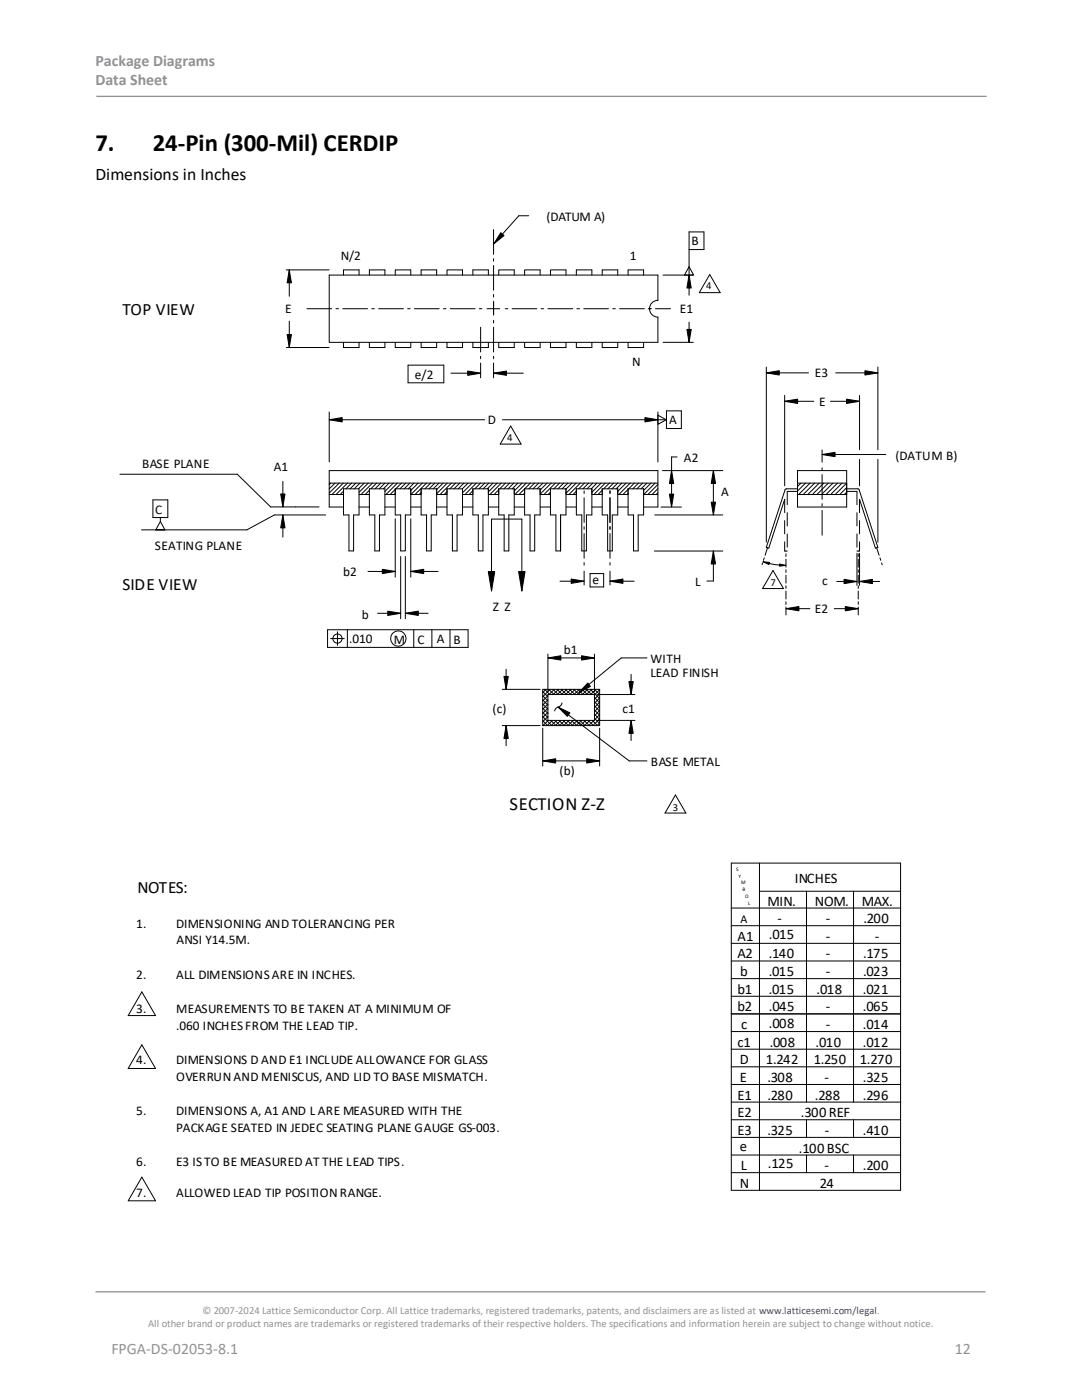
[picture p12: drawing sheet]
<svg xmlns="http://www.w3.org/2000/svg" width="216mm" height="279mm" viewBox="0 0 216 279" stroke-linecap="round" stroke-linejoin="round" font-family="sans-serif">
<defs><g id="words">
<g font-size="5">
<text x="19" y="30.1">7.</text>
<text x="30.5" y="30.1">24-Pin (300-Mil) CERDIP</text>
</g>
<text font-size="3.7" x="101.7" y="161.7">SECTION Z-Z</text>
<g font-size="3.5">
<text x="19" y="35.9">Dimensions in Inches</text>
<text x="24.5" y="62.9">TOP VIEW</text>
<text x="24.5" y="117.7">SIDE VIEW</text>
</g>
<text font-size="3.4" x="27.4" y="178.3">NOTES:</text>
<g font-size="3.2" fill="#919195">
<text x="19" y="13.2">Package Diagrams</text>
<text x="19" y="17.1">Data Sheet</text>
<text x="22.2" y="270.2">FPGA-DS-02053-8.1</text>
<text x="190.5" y="270.2">12</text>
</g>
<g font-size="2.9">
<text x="158.6" y="176.3">INCHES</text>
<text x="153.2" y="180.8">MIN.</text>
<text x="155.1" y="184.2">-</text>
<text x="162.6" y="180.8">NOM.</text>
<text x="164.8" y="184.2">-</text>
<text x="172" y="180.8">MAX.</text>
<text x="172.3" y="184.2">.200</text>
<text x="147.2" y="191.3">A2</text>
<text x="147.2" y="187.8">A1</text>
<text x="153.4" y="191.3">.140</text>
<text x="153.4" y="187.5">.015</text>
<text x="164.8" y="191.3">-</text>
<text x="164.8" y="187.8">-</text>
<text x="172.2" y="191.3">.175</text>
<text x="174.6" y="187.8">-</text>
<text x="147.7" y="194.8">b</text>
<text x="153.4" y="194.7">.015</text>
<text x="164.8" y="194.8">-</text>
<text x="172.2" y="194.8">.023</text>
<text x="147.2" y="201.9">b2</text>
<text x="147.2" y="198.3">b1</text>
<text x="153.4" y="198.3">.015</text>
<text x="153.4" y="201.9">.045</text>
<text x="162.9" y="198.3">.018</text>
<text x="164.8" y="201.9">-</text>
<text x="172.2" y="201.9">.065</text>
<text x="172.2" y="198.3">.021</text>
<text x="147.2" y="208.9">c1</text>
<text x="147.9" y="205.4">c</text>
<text x="153.4" y="205.3">.008</text>
<text x="153.6" y="208.9">.008</text>
<text x="162.7" y="208.9">.010</text>
<text x="164.8" y="205.4">-</text>
<text x="172.2" y="205.4">.014</text>
<text x="172.2" y="208.9">.012</text>
<text x="147.6" y="216">E</text>
<text x="147.6" y="212.4">D</text>
<text x="152.8" y="212.4">1.242</text>
<text x="153.1" y="216">.308</text>
<text x="162.4" y="212.4">1.250</text>
<text x="164.5" y="216">-</text>
<text x="171.5" y="212.4">1.270</text>
<text x="172.2" y="216">.325</text>
<text x="147.2" y="219.5">E1</text>
<text x="153.1" y="219.5">.280</text>
<text x="162.6" y="219.5">.288</text>
<text x="172.2" y="219.5">.296</text>
<text x="147.2" y="223">E2</text>
<text x="147.2" y="226.5">E3</text>
<text x="153.1" y="226.5">.325</text>
<text x="159.8" y="223">.300REF</text>
<text x="164.6" y="226.5">-</text>
<text x="172.2" y="226.5">.410</text>
<text x="147.6" y="229.7">e</text>
<text x="147.8" y="233.6">L</text>
<text x="153.2" y="233.2">.125</text>
<text x="159.4" y="230.1">.100BSC</text>
<text x="164.5" y="233.6">-</text>
<text x="172.2" y="233.6">.200</text>
<text x="147.7" y="237.1">N</text>
<text x="163.6" y="237.1">24</text>
</g>
<g font-size="2.7">
<text x="109" y="44">(DATUM A)</text>
<text x="68" y="51.8">N/2</text>
<text x="125.7" y="51.8">1</text>
<text x="138" y="48.9">B</text>
<text x="56.9" y="62.5">E</text>
<text x="135.7" y="62.5">E1</text>
<text x="82.8" y="75.6">e/2</text>
<text x="126.1" y="73.1">N</text>
<text x="162.6" y="75.3">E3</text>
<text x="163.4" y="81.1">E</text>
<text x="97.3" y="84.6">D</text>
<text x="133.6" y="84.7">A</text>
<text x="28.3" y="93.4">BASE PLANE</text>
<text x="54.6" y="94.1">A1</text>
<text x="136.5" y="92.3">A2</text>
<text x="178.7" y="91.7">(DATUM B)</text>
<text x="143.9" y="98.9">A</text>
<text x="30.9" y="102.5">C</text>
<text x="30.9" y="109.9">SEATING PLANE</text>
<text x="68.5" y="115">b2</text>
<text x="118.2" y="116.5">e</text>
<text x="138.7" y="116.9">L</text>
<text x="164" y="116.8">c</text>
<text x="72.2" y="123.5">b</text>
<text x="98.3" y="122">Z Z</text>
<text x="162.6" y="122.4">E2</text>
<text x="69.7" y="128.4">.010</text>
<text x="78.6" y="128.4">M</text>
<text x="83.3" y="128.5">C</text>
<text x="87.2" y="128.4">A</text>
<text x="90.5" y="128.5">B</text>
<text x="112.5" y="130.5">b1</text>
<text x="129.8" y="135.2">LEAD FINISH</text>
<text x="129.8" y="132.4">WITH</text>
<text x="98.3" y="142.2">(c)</text>
<text x="124.2" y="142.2">c1</text>
<text x="111.7" y="154.7">(b)</text>
<text x="129.9" y="153">BASE METAL</text>
<text x="27.2" y="185.3">1.</text>
<text x="35.1" y="185.3">DIMENSIONING AND TOLERANCING PER</text>
<text x="35.2" y="188.4">ANSI Y14.5M.</text>
<text x="27.2" y="195.4">2.</text>
<text x="35.1" y="195.4">ALL DIMENSIONS ARE IN INCHES.</text>
<text x="27.2" y="202.2">3.</text>
<text x="35.1" y="202.2">MEASUREMENTS TO BE TAKEN AT A MINIMUM OF</text>
<text x="35.1" y="205.6">.060 INCHES FROM THE LEAD TIP.</text>
<text x="27.2" y="212.3">4.</text>
<text x="35.1" y="215.7">OVERRUN AND MENISCUS, AND LID TO BASE MISMATCH.</text>
<text x="35.1" y="212.3">DIMENSIONS D AND E1 INCLUDE ALLOWANCE FOR GLASS</text>
<text x="27.2" y="222.5">5.</text>
<text x="35.1" y="222.5">DIMENSIONS A, A1 AND L ARE MEASURED WITH THE</text>
<text x="35.1" y="225.9">PACKAGE SEATED IN JEDEC SEATING PLANE GAUGE GS-003.</text>
<text x="27.2" y="232.6">6.</text>
<text x="35.1" y="232.6">E3 IS TO BE MEASURED AT THE LEAD TIPS.</text>
<text x="27.2" y="238.8">7.</text>
<text x="35.1" y="238.8">ALLOWED LEAD TIP POSITION RANGE.</text>
</g>
<text font-size="2.4" x="147.8" y="184.1">A</text>
<g font-size="2.1">
<text x="140.9" y="57.8">4</text>
<text x="101.2" y="88">4</text>
<text x="153.7" y="117">7</text>
<text x="134.2" y="161.9">3</text>
</g>
<g font-size="2.1" fill="#919195">
<text x="40.4" y="262.3">© 2007-2024 Lattice Semiconductor Corp. All Lattice trademarks, registered trademarks, patents, and disclaimers are as listed at www.latticesemi.com/legal.</text>
<text x="29.6" y="264.9">All other brand or product names are trademarks or registered trademarks of their respective holders. The specifications and information herein are subject to change without notice.</text>
</g>
<g font-size="1.1">
<text x="146.9" y="173.8">S</text>
<text x="147.3" y="175.2">Y</text>
<text x="147.9" y="176.5">M</text>
<text x="148.2" y="177.8">B</text>
<text x="148.7" y="179.2">O</text>
<text x="149.3" y="180.6">L</text>
</g>
</g></defs>
<path d="M19.2 19.2h177.6M19 257.8h177.6" fill="none" stroke="#919195" stroke-width=".26"/>
<g fill="none" stroke="#000" stroke-width=".2">
<path d="M57.1 53.9h8.6M57.7 53.9l.5 2.5h-.9zM57.7 53.9v5.2M65.7 54.9h65.6v5a1.68 1.68 0 0 0-1.7 1.7 1.68 1.68 0 0 0 1.7 1.7v5h-65.6zM68.5 54.9v-1h3.1v1M73.7 54.9v-1h3.1v1M78.9 54.9v-1h3.1v1M84 54.9v-1h3.1v1M89.2 54.9v-1h3.1v1M94.4 54.9v-1h3.1v1M98.5 45.8v5M98.5 51.6v.5"/>
<path d="M98.5 53v4.9M98.5 58.8v.5M99.5 54.9v-1h3.1v1M99.9 46.4l.7 .6-2.1 1.7zM104.7 54.9v-1h3.1v1M105.5 43.1h-2l-5 5.6M109.8 54.9v-1h3.1v1M115 54.9v-1h3.1v1M120.2 54.9v-1h3.1v1M125.3 54.9v-1h3.1v1M132.3 54.9h5.9M137.5 54.9l.4 2.6h-.8z"/>
<path d="M137.5 53.2l.9 1.7h-1.8zM137.5 49.8h3v-3.5h-3v12.6M141.6 54.8l2.1 3.6h-4.2zM57.1 69.4h8.6M57.3 66.8h.9l-.5 2.6zM57.7 64.1v5.3M61.2 61.6h5M67 61.6h.5M68.4 61.6h4.9M68.5 68.3v1.1h3.1v-1.1M73.7 68.3v1.1h3.1v-1.1M74.2 61.6h.5"/>
<path d="M75.5 61.6h5M78.9 68.3v1.1h3.1v-1.1M81.3 61.6h.5M81.4 72.9h7.2v3.5h-7.2zM82.7 61.6h4.9M84 68.3v1.1h3.1v-1.1M88.5 61.6h.5M89.2 68.3v1.1h3.1v-1.1M89.9 61.6h4.9M90 74.5h5.9M93.3 74.1l2.6 .4-2.6 .4zM94.4 68.3v1.1h3.1v-1.1"/>
<path d="M95.6 61.6h.6M95.9 65.3v4.9M95.9 71.1v.5M95.9 72.5v2.9M97.2 61.6h2.5M98.5 74.5l2.6-.4v.8zM98.5 60.1v2.8M98.5 63.9v.6M98.5 65.3v4.9M98.5 71.1v.5M98.5 72.5v2.9M98.5 74.5h5.9"/>
<path d="M99.5 68.3v1.1h3.1v-1.1M100.8 61.6h.5M102.2 61.6h4.9M104.7 68.3v1.1h3.1v-1.1M108 61.6h.5M109.3 61.6h5M109.8 68.3v1.1h3.1v-1.1M115 68.3v1.1h3.1v-1.1M115.1 61.6h.5M116.5 61.6h4.9M120.2 68.3v1.1h3.1v-1.1M122.3 61.6h.5"/>
<path d="M123.6 61.6h5M125.3 68.3v1.1h3.1v-1.1M129.4 61.6h.5M130.8 61.6h3M132.3 68.3h6M137.1 65.7h.8l-.4 2.6zM137.5 64.3v4M152.9 74.4l2.6-.4v.8zM152.9 73.3v34.9M152.9 74.4h8.4M156.6 78.9v18.1M166.7 74.4h8.5"/>
<path d="M168.9 79.7l2.6 .4-2.6 .4zM171.5 78.9v10.8M172.6 74l2.6 .4-2.6 .4zM175.2 73.3v16.4M23.9 94.6h23.5l6.6 6.6h9.7M30.5 99.8h3v3.5h-3zM56 98.6h.9l-.5 2.6zM56.4 96.1v5.1M65.7 83.8l2.6-.5v.9zM65.7 96.4h65.6M65.7 98.7h2.8M65.7 83.8h31"/>
<path d="M65.7 82.2v10M66 96.4l-.3 .3M66.8 96.4l-1.1 1.2M67.7 96.4l-2 2M68.5 96.4l-2.3 2.3M68.5 97.6h3.1v5.2h-1v7.1h-1v-7.1h-1.1zM68.5 98l-.6 .7M69.3 96.4l-2.2 2.3M70.2 96.4l-1.2 1.2M71 96.4l-1.1 1.2M71.6 98.7h2.1M71.8 96.4l-1.1 1.2"/>
<path d="M72.7 96.4l-1.2 1.2M73.5 96.4l-1.9 1.9M73.7 97.9l-.8 .8M73.7 97.6h3.1v5.2h-1.1v7.1h-.9v-7.1h-1.1zM74.3 96.4l-2.3 2.3M75.1 96.4l-1.1 1.2M76 96.4l-1.2 1.2M76.8 96.4l-1.1 1.2M76.8 98.7h2.1M77.6 96.4l-1.1 1.2M78.5 96.4l-1.7 1.7M78.9 97.6h3.1v5.2h-1.1v7.1h-.9v-7.1h-1.1z"/>
<path d="M78.9 98.5l-.2 .2M78.9 97.7l-1.1 1M79.3 96.4l-2.3 2.3M80.1 96.4l-1.1 1.2M80.9 96.4l-1.1 1.2M81.8 96.4l-1.2 1.2M82 98.7h2M82.6 96.4l-1.1 1.2M83.4 96.4l-1.4 1.5M84 97.6h3.1v5.2h-1.1v7.1h-.9v-7.1h-1.1zM84 98.3l-.3 .4M84.3 96.4l-2.3 2.3"/>
<path d="M85.1 96.4l-2.3 2.3M85.9 96.4l-1.1 1.2M86.8 96.4l-1.2 1.2M87.1 98.7h2.1M87.6 96.4l-1.2 1.2M88.4 96.4l-1.3 1.3M89.2 98.1l-.6 .6M89.2 97.6h3.1v5.2h-1.1v7.1h-.9v-7.1h-1.1zM89.2 96.4l-2.1 2.1M90.1 96.4l-2.3 2.3M90.9 96.4l-1.1 1.2M91.7 96.4l-1.1 1.2"/>
<path d="M92.3 98.7h2.1M92.6 96.4l-1.2 1.2M93.4 96.4l-1.1 1.2M94.2 96.4l-1.9 1.9M94.4 97.9l-.8 .8M94.4 97.6h3.1v5.2h-1.1v7.1h-1v-7.1h-1zM95 96.4l-2.2 2.3M95.9 96.4l-1.2 1.2M96.7 96.4l-1.1 1.2M97.5 98.7h2M97.5 96.4l-1.1 1.2M98.4 96.4l-1.2 1.2"/>
<path d="M99.2 96.4l-1.7 1.8M99.5 98.6l-.1 .1M99.5 97.8l-.9 .9M99.5 97.6h3.1v5.2h-1.1v7.1h-.9v-7.1h-1.1zM100 96.4l-2.2 2.3M100.3 83.8h32.7M100.9 96.4l-1.2 1.2M101.7 96.4l-1.1 1.2M101.9 85l2.1 3.6h-4.2zM102.5 96.4l-1.1 1.2M102.6 98.7h2.1M103.3 96.4l-1.1 1.2"/>
<path d="M104.2 96.4l-1.6 1.6M104.7 98.4l-.3 .3M104.7 97.6h3.1v5.2h-1.1v7.1h-.9v-7.1h-1.1zM105 96.4l-2.3 2.3M105.8 96.4l-2.2 2.3M106.7 96.4l-1.2 1.2M107.5 96.4l-1.1 1.2M107.8 98.7h2M108.3 96.4l-1.1 1.2M109.2 96.4l-1.4 1.4M109.8 98.2l-.4 .5M109.8 97.6h3.1v5.2h-1v7.1h-1v-7.1h-1.1z"/>
<path d="M110 96.4l-2.2 2.2M110.8 96.4l-2.3 2.3M111.6 96.4l-1.1 1.2M112.5 96.4l-1.2 1.2M112.9 98.7h2.1M113.3 96.4l-1.1 1.2M114.1 96.4l-1.2 1.2M115 96.4l-2.1 2M115 97.6h3.1v5.2h-1.1v7.1h-.9v-7.1h-1.1zM115 98l-.7 .7M115.8 96.4l-2.3 2.3M116.6 98v.5"/>
<path d="M116.6 99.3v5M116.6 96.4l-1.1 1.2M117.4 96.4l-1.1 1.2M118.1 98.7h2.1M118.3 96.4l-1.2 1.2M119.1 96.4l-1.1 1.2M119.9 96.4l-1.8 1.9M120.2 98.7h.1M120.2 97.8l-.9 .9M120.2 97.6h3.1v5.2h-1.1v7.1h-1v-7.1h-1zM120.8 96.4l-2.3 2.3M121.6 96.4l-1.1 1.2"/>
<path d="M121.7 98v.5M121.7 99.3v5M122.4 96.4l-1.1 1.2M123.3 96.4l-1.2 1.2M123.3 98.7h2M124.1 96.4l-1.2 1.2M124.9 96.4l-1.6 1.7M125.3 98.5l-.2 .2M125.3 97.7l-1 1M125.3 97.6h3.1v5.2h-1.1v7.1h-.9v-7.1h-1.1zM125.7 96.4l-2.2 2.3M126.6 96.4l-1.2 1.2"/>
<path d="M127.4 96.4l-1.1 1.2M128.2 96.4l-1.1 1.2M128.4 98.7h2.9M128.7 83.3l2.6 .5-2.6 .4zM129.1 96.4l-1.2 1.2M129.9 96.4l-1.5 1.5M130.7 96.4l-2.3 2.3M131.3 82.9l1.6 .9-1.6 .9zM131.3 98.4l-.4 .3M131.3 96.7l-2 2M131.3 97.5l-1.2 1.2M131.3 82.2v10"/>
<path d="M132.2 93.9h12M133 82h3v3.5h-3zM133.6 98.6h.8l-.4 2.6zM134 93.9l.4 2.6h-.8zM135.1 91.2h-1.1v8.1M142.3 93.9l.5 2.6h-.9zM142.3 93.9v7.4M156.6 80.1l2.6-.4v.8zM156.6 80.1h5.8M157.1 98.1h2M159.1 97.6h-2.2l-.2 .1-3.8 11.5 .5 .2 3.2-9.7M159.1 96.4h9.8"/>
<path d="M159.1 98.7h9.8M159.1 93.9h9.8v7.3h-9.8zM159.8 96.4l-.7 .7M160.7 96.4l-1.6 1.6M161.6 96.4l-2.2 2.3M162.5 96.4l-2.2 2.3M163.5 96.4l-2.3 2.3M164 90.7l2.6-.4v.8zM164 89.8v2.4M164 93.4v.5M164 94.7v5M164 90.7h12.8"/>
<path d="M164.4 96.4l-2.3 2.3M165.3 96.4l-2.3 2.3M165.7 80.1h5.8M166.2 96.4l-2.3 2.3M167.1 96.4l-2.3 2.3M168 96.4l-2.3 2.3M168.9 96.4l-2.2 2.3M168.9 97.6h2.3l.2 .1 3.8 11.5-.5 .2-3.2-9.7M168.9 98.2l-.4 .5M168.9 97.3l-1.3 1.4M168.9 98.1h2.1M171.5 91.7v5.3"/>
<path d="M175.2 91.7v16.5M32 104.1l.9 1.6h-1.8zM32 103.3v.8M56.4 102.8l.5 2.6h-.9zM56.4 102.8v4.4M65 102.8h-10.3l-5.4 2.9h-21.1M68.5 101.2h-2.8v-7.3h65.6v7.3h-2.9M71.6 101.2h2.1M73.4 114h5.5M76.3 113.6l2.6 .4-2.6 .5zM76.8 101.2h2.1M78.9 103.5v11.7"/>
<path d="M80 111.1v12.4M80.9 111.1v12.4M82 114h5.4M82 101.2h2M82 103.5v11.7M82 114l2.5-.4v.9zM87.1 101.2h2.1M92.3 101.2h2.1M97.4 114.1h1.3l-.6 3.8zM97.5 101.2h2M98.1 117.9v-14.3h6v14.3M102.6 101.2h2.1"/>
<path d="M103.5 114.1h1.3l-.7 3.8zM107.8 101.2h2M111.7 116h4.9M112.9 101.2h2.1M114 115.6l2.5 .4-2.5 .4zM116.6 105.1v.5M116.6 106.5v4.9M116.6 112.3v.5M116.6 114v2.7M117.7 114.5h2.8v2.6h-2.8zM118.1 101.2h2.1M121.7 116h4.8"/>
<path d="M121.7 105.1v.5M121.7 106.5v4.9M121.7 112.3v.5M121.7 114v2.7M121.7 116l2.6-.4v.8zM123.3 101.2h2M130.6 110h13.6M130.7 102.8h13.5M131.9 101.2h4.1M141.9 100.2h.9l-.5 2.6zM142.3 110l.5 2.6h-.9zM142.3 110v6h-1.2"/>
<path d="M152.2 112.1l1.3 .1-.1 .5zM153.5 112.5l2 .3M154.2 113.9l2.1 3.6h-4.1zM155.5 112.6l1.3 .2-1.3 .2zM156.6 110h.5M164 100.5v.5M164 101.9v4.9M167 116h4M168.4 115.6l2.6 .4-2.6 .5zM171 110h.5M171 110.4v6.4M171.5 116l2.6-.4v.9z"/>
<path d="M171.5 116h4M171.5 110.4v6.4M65.4 125.7h28v3.5h-28zM66 127.4h2.7M67.3 126.1v2.7M69.3 125.7v3.5M75.3 122.4h4.7M77.4 122l2.6 .4-2.6 .4zM80.9 122.4h4.5M80.9 122.4l2.6-.4v.8zM82.6 125.7v3.5M86.2 125.7v3.5"/>
<path d="M89.8 125.7v3.5M100.2 137.6h7.6M100.6 135h.8l-.4 2.6zM101 133.6v4M108.3 137.6h11.4v7.2h-11.4zM108.3 138l1 1.1M108.3 138.8l1 1.1M108.3 139.7l1 1M108.7 137.6l1 1M108.9 137.6l-.6 .6M109.3 131.3l2.6-.4v.8zM109.3 139.7l-1 1"/>
<path d="M109.3 138.8l-1 1.1M109.3 138.6h9.3v5.2h-9.3zM109.3 130.5v7.6M109.5 137.6l1 1M109.8 137.6l-1.5 1.5M110.3 137.6l1.1 1M110.6 131.3h8M110.6 137.6l-1 1M111.2 137.6l1 1M111.4 137.6l-1 1M112 137.6l1 1M112.3 137.6l-1.1 1"/>
<path d="M112.8 137.6l1.1 1M113.1 137.6l-1 1M113.7 137.6l1 1M113.9 137.6l-1 1M114.5 137.6l1 1M114.7 137.6l-1 1M115.3 137.6l1.1 1M115.6 137.6l-1.1 1M116 130.9l2.6 .4-2.6 .4zM116.1 137.6l1.1 1M116.4 137.6l-1 1M117 137.6l1 1"/>
<path d="M117.2 137.6l-1 1M117.3 136.3l.5 .7-2.3 1.2zM117.8 137.6l1.9 1.8M118.1 137.6l-1.1 1M118.6 139.2l1.1 1.1M118.6 130.5v7.6M118.6 137.6l1.1 1M118.9 137.6l-1 1M119.1 138.6h7.6M119.5 137.6l.2 .2M119.7 139.3l-1.1 1M119.7 138.5l-1.1 1"/>
<path d="M119.7 137.7l-1.1 1M125.5 136h.9l-.5 2.6zM125.9 134.6v4M129.1 131.3h-5.1l-8.5 6.9M156.8 121.5l2.6-.5v.9zM156.8 121.5h4.8M166.5 121.5h4.8M168.7 121l2.6 .5-2.6 .4zM100.2 144.8h7.6M101 144.8l.4 2.6h-.8zM101 144.8v4M108.3 151.9h11.4"/>
<path d="M108.3 151.9l2.6-.5v.9zM108.3 145.3v7.6M108.3 140.5l1 1M108.3 141.3l1 1.1M108.3 142.2l1 1M108.3 143l1.8 1.8M108.3 143.8l1 1M108.3 144.7l.1 .1M109.3 143l-1 1M109.3 142.2l-1 1M109.3 141.3l-1 1.1M109.3 140.5l-1 1"/>
<path d="M109.4 143.8l-1.1 1M109.9 143.8l1 1M110.2 143.8l-1 1M110.7 143.8l1.1 1M111 143.8l-1 1M111.4 141.1l2.3 1.2-.5 .7zM111.4 141.1a.89 .89 0 0 0-.7 .8M111.4 141.1l14.2 10.8h3.5M111.6 143.8l1 1M111.9 143.8l-1.1 1M112.1 140.3a1.02 1.02 0 0 1-.7 .8M112.4 143.8l1 1"/>
<path d="M112.7 143.8l-1 1M113.2 143.8l1 1M113.5 143.8l-1 1M114 143.8l1.1 1M114.4 143.8l-1.1 1M114.9 143.8l1 1M115.2 143.8l-1 1M115.7 143.8l1 1M116 143.8l-1 1M116.5 143.8l1.1 1M116.8 143.8l-1 1M117.1 151.4l2.6 .5-2.6 .4z"/>
<path d="M117.4 143.8l1 1M117.7 143.8l-1.1 1M118.2 143.8l1 1M118.5 143.8l-1 1M118.6 140l1.1 1.1M118.6 140.9l1.1 1M118.6 141.7l1.1 1M118.6 142.5l1.1 1.1M118.6 143.4l1.1 1M119.1 143.8h7.6M119.7 145.3v7.6M119.7 144.3l-.6 .5"/>
<path d="M119.7 143.5l-1.4 1.3M119.7 142.6l-1.1 1.1M119.7 141.8l-1.1 1M119.7 141l-1.1 1M119.7 140.1l-1.1 1.1M125.9 143.8l.5 2.6h-.9zM125.9 143.8v4M134.8 158.7l2.1 3.6h-4.2zM145.9 172.2h33.8v65.4h-33.8zM151.5 177.9h28.2M151.5 172.2v65.4M160.9 177.9v42"/>
<path d="M170.3 177.9v42M28.3 198l2.7 4.7h-5.4zM145.9 181.2h33.8M145.9 198.8h33.8M145.9 195.3h33.8M145.9 191.8h33.8M145.9 188.3h33.8M145.9 184.7h33.8M28.3 208.5l2.7 4.7h-5.4zM145.9 219.9h33.8M145.9 216.4h33.8M145.9 212.9h33.8"/>
<path d="M145.9 209.4h33.8M145.9 205.9h33.8M145.9 202.3h33.8M28.3 234.9l2.7 4.7h-5.4zM145.9 234h33.8M145.9 230.5h33.8M145.9 227h33.8M145.9 223.5h33.8M160.9 223.5v3.5M160.9 230.5v3.5M170.3 223.5v3.5M170.3 230.5v3.5"/>
<circle cx="67.3" cy="127.4" r=".92"/>
<circle cx="79.5" cy="127.4" r="1.53"/>
</g>
<g fill="#000">
<path d="M57.7 53.9l.5 2.5h-.9zM99.9 46.4l.7 .6-2.1 1.7zM137.5 54.9l.4 2.6h-.8zM57.3 66.8h.9l-.5 2.6zM93.3 74.1l2.6 .4-2.6 .4zM98.5 74.5l2.6-.4v.8zM137.1 65.7h.8l-.4 2.6zM152.9 74.4l2.6-.4v.8zM172.6 74l2.6 .4-2.6 .4zM56 98.6h.9l-.5 2.6zM65.7 83.8l2.6-.5v.9zM128.7 83.3l2.6 .5-2.6 .4z"/>
<path d="M133.6 98.6h.8l-.4 2.6zM134 93.9l.4 2.6h-.8zM142.3 93.9l.5 2.6h-.9zM156.6 80.1l2.6-.4v.8zM164 90.7l2.6-.4v.8zM168.9 79.7l2.6 .4-2.6 .4zM56.4 102.8l.5 2.6h-.9zM76.3 113.6l2.6 .4-2.6 .5zM82 114l2.5-.4v.9zM97.4 114.1h1.3l-.6 3.8zM103.5 114.1h1.3l-.7 3.8zM114 115.6l2.5 .4-2.5 .4z"/>
<path d="M121.7 116l2.6-.4v.8zM142.3 110l.5 2.6h-.9zM141.9 100.2h.9l-.5 2.6zM152.2 112.1l1.3 .1-.1 .5zM155.5 112.6l1.3 .2-1.3 .2zM168.4 115.6l2.6 .4-2.6 .5zM171.5 116l2.6-.4v.9zM77.4 122l2.6 .4-2.6 .4zM80.9 122.4l2.6-.4v.8zM100.6 135h.8l-.4 2.6zM109.3 131.3l2.6-.4v.8zM116 130.9l2.6 .4-2.6 .4z"/>
<path d="M117.3 136.3l.5 .7-2.3 1.2zM125.5 136h.9l-.5 2.6zM156.8 121.5l2.6-.5v.9zM168.7 121l2.6 .5-2.6 .4zM101 144.8l.4 2.6h-.8zM108.3 151.9l2.6-.5v.9zM111.4 141.1l2.3 1.2-.5 .7zM117.1 151.4l2.6 .5-2.6 .4zM125.9 143.8l.5 2.6h-.9z"/>
</g>
<path d="M153.2 109.3l-1.1 3.4M174.9 109.3l1.1 3.4M156.8 122.7v-12.7M171.3 122.7v-12.7" fill="none" stroke="#000" stroke-width=".2" stroke-dasharray="1.6 .5 .5 .5"/>
<path d="M156.6 99.7v10.3M157.1 98.1v11.9M171 98.1v11.9M171.5 99.7v10.3" fill="none" stroke="#000" stroke-width=".2" stroke-dasharray="2.7 1.6"/>
<use href="#words"/>
</svg>
